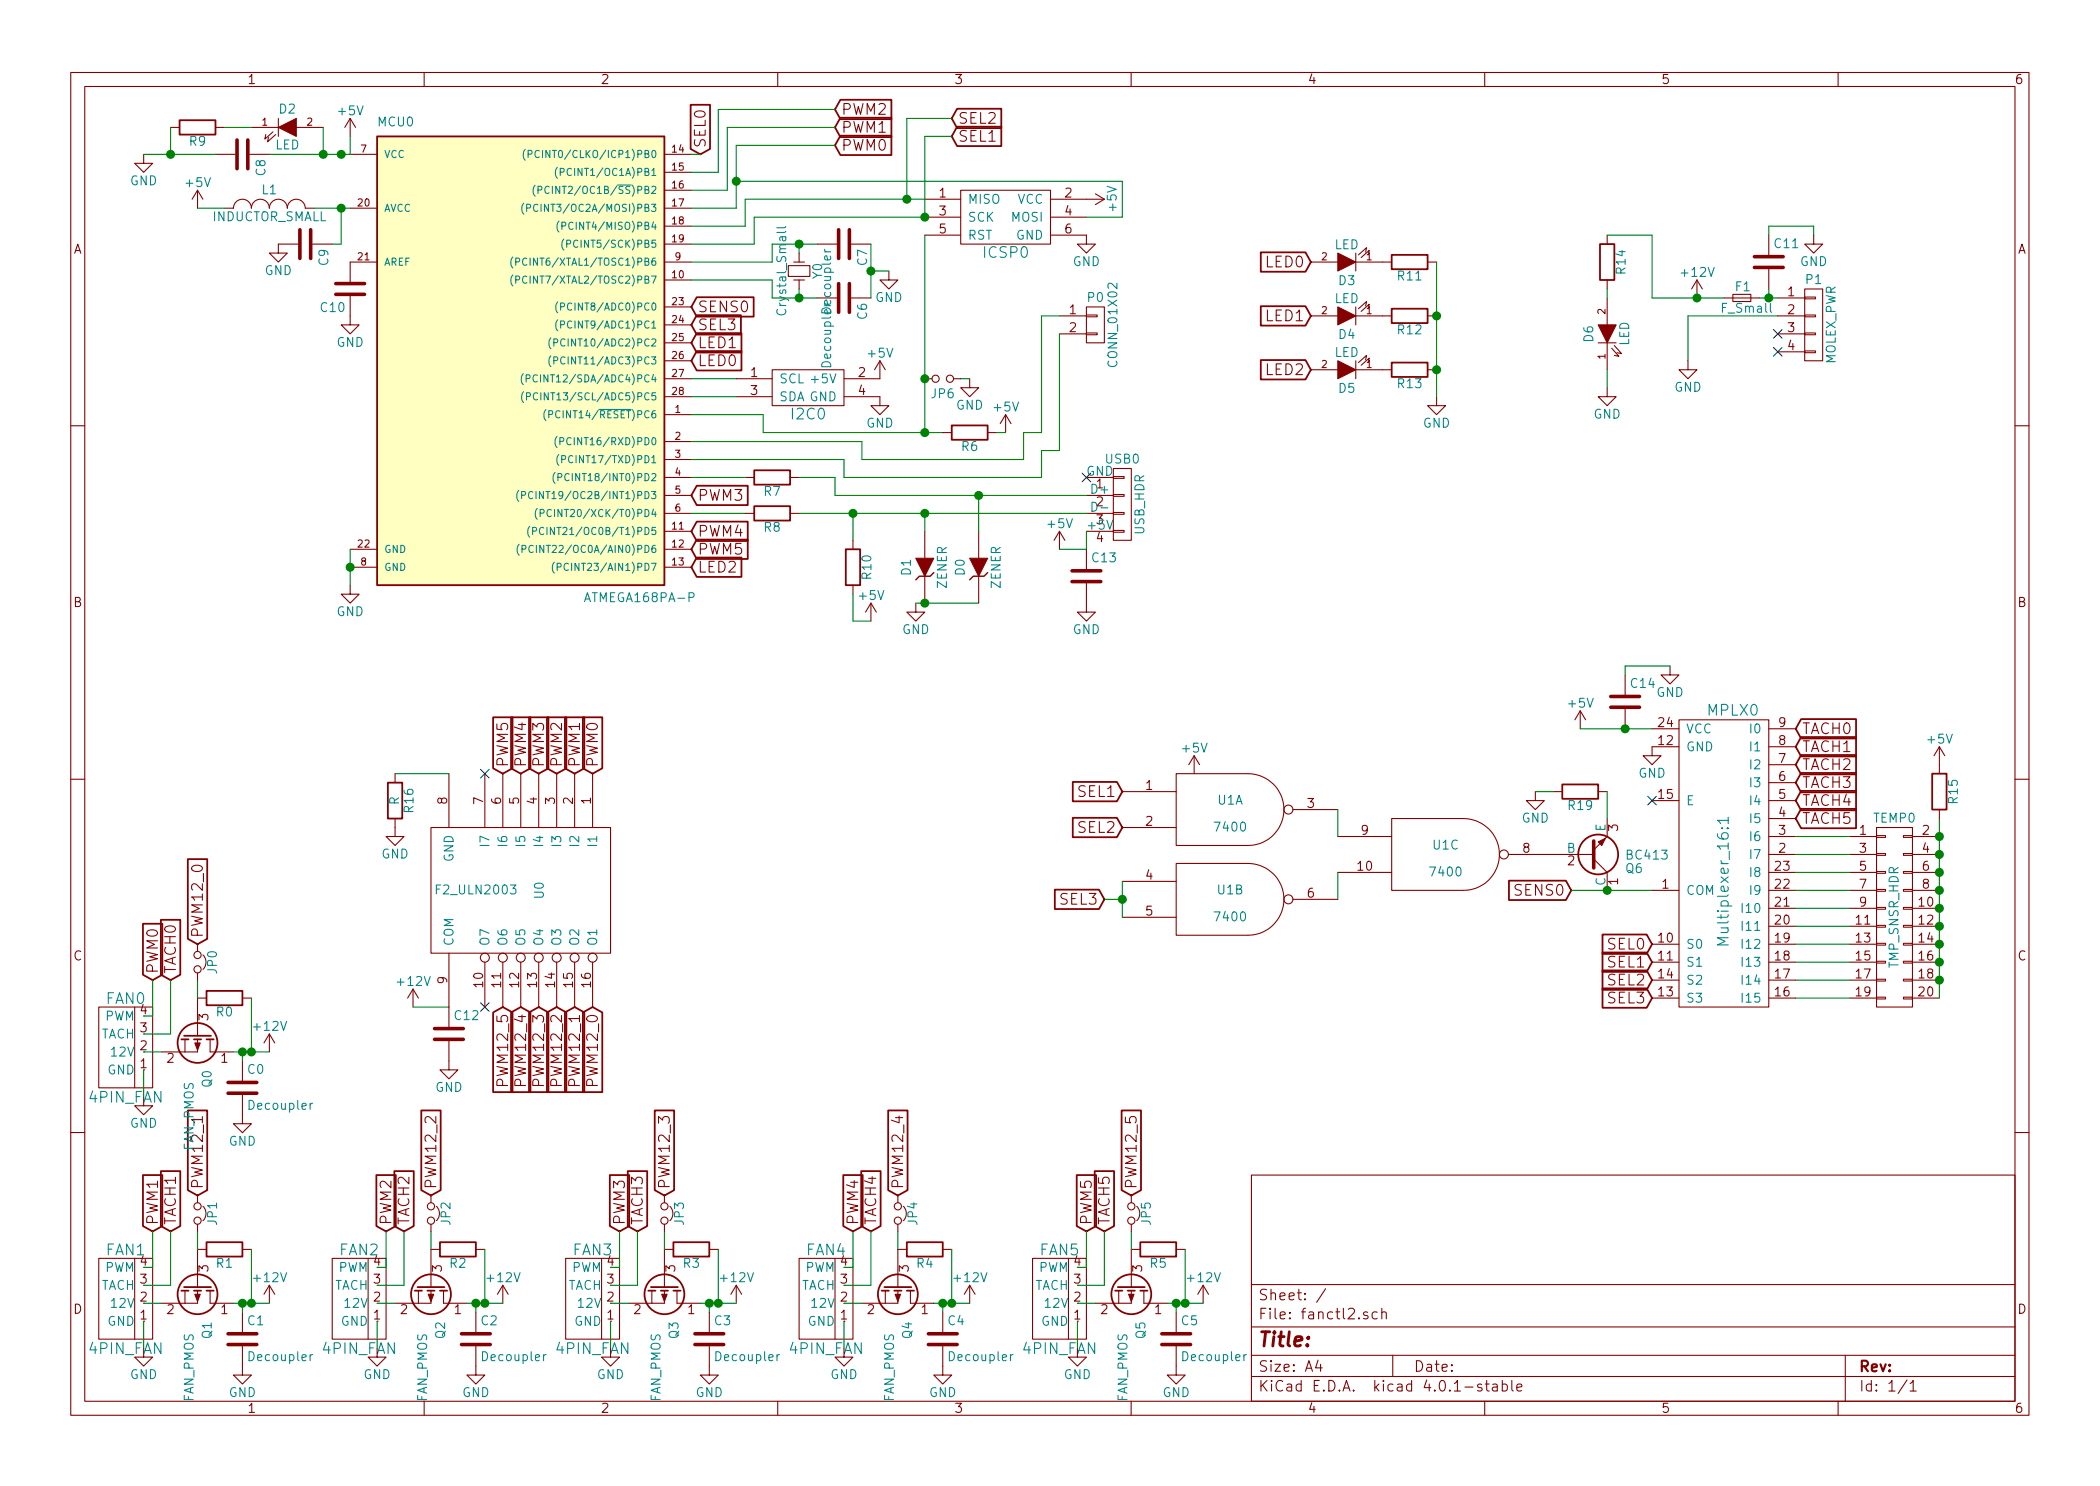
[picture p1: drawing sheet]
<svg xmlns="http://www.w3.org/2000/svg" width="297mm" height="210mm" viewBox="0 0 297 210" stroke-linecap="round" stroke-linejoin="round" font-family="sans-serif">
<defs><g id="words">
<text font-size="2.8" fill="#840000" x="178" y="190.5">Title:</text>
<g font-size="2.1" fill="#840000">
<text x="119" y="16.3">PWM2</text>
<text x="135.5" y="17.5">SEL2</text>
<text x="99.8" y="20.9" transform="rotate(-90 99.8 20.9)">SEL0</text>
<text x="119" y="18.8">PWM1</text>
<text x="119" y="21.3">PWM0</text>
<text x="135.5" y="20.1">SEL1</text>
<text x="179.1" y="37.8">LED0</text>
<text x="98.7" y="44.2">SENS0</text>
<text x="98.7" y="46.7">SEL3</text>
<text x="179.1" y="45.5">LED1</text>
<text x="98.7" y="51.8">LED0</text>
<text x="98.7" y="49.3">LED1</text>
<text x="179.1" y="53.1">LED2</text>
<text x="98.7" y="70.9">PWM3</text>
<text x="98.7" y="75.9">PWM4</text>
<text x="98.7" y="78.5">PWM5</text>
<text x="98.7" y="81">LED2</text>
<text x="254.9" y="103.9">TACH0</text>
<text x="254.9" y="106.4">TACH1</text>
<text x="71.9" y="108.6" transform="rotate(-90 71.9 108.6)">PWM5</text>
<text x="74.4" y="108.6" transform="rotate(-90 74.4 108.6)">PWM4</text>
<text x="77" y="108.6" transform="rotate(-90 77 108.6)">PWM3</text>
<text x="79.5" y="108.6" transform="rotate(-90 79.5 108.6)">PWM2</text>
<text x="82" y="108.6" transform="rotate(-90 82 108.6)">PWM1</text>
<text x="84.6" y="108.6" transform="rotate(-90 84.6 108.6)">PWM0</text>
<text x="152.5" y="112.8">SEL1</text>
<text x="254.9" y="109">TACH2</text>
<text x="254.9" y="111.5">TACH3</text>
<text x="152.5" y="117.9">SEL2</text>
<text x="254.9" y="114">TACH4</text>
<text x="254.9" y="116.6">TACH5</text>
<text x="150" y="128">SEL3</text>
<text x="214.4" y="126.7">SENS0</text>
<text x="22.4" y="137.8" transform="rotate(-90 22.4 137.8)">PWM0</text>
<text x="24.9" y="137.8" transform="rotate(-90 24.9 137.8)">TACH0</text>
<text x="28.7" y="132.7" transform="rotate(-90 28.7 132.7)">PWM12_0</text>
<text x="227.5" y="134.4">SEL0</text>
<text x="227.5" y="136.9">SEL1</text>
<text x="227.5" y="139.4">SEL2</text>
<text x="227.5" y="142">SEL3</text>
<text x="71.9" y="153.3" transform="rotate(-90 71.9 153.3)">PWM12_5</text>
<text x="74.4" y="153.3" transform="rotate(-90 74.4 153.3)">PWM12_4</text>
<text x="77" y="153.3" transform="rotate(-90 77 153.3)">PWM12_3</text>
<text x="79.5" y="153.3" transform="rotate(-90 79.5 153.3)">PWM12_2</text>
<text x="82" y="153.3" transform="rotate(-90 82 153.3)">PWM12_1</text>
<text x="84.6" y="153.3" transform="rotate(-90 84.6 153.3)">PWM12_0</text>
<text x="22.4" y="173.3" transform="rotate(-90 22.4 173.3)">PWM1</text>
<text x="24.9" y="173.3" transform="rotate(-90 24.9 173.3)">TACH1</text>
<text x="28.7" y="168.2" transform="rotate(-90 28.7 168.2)">PWM12_1</text>
<text x="55.4" y="173.3" transform="rotate(-90 55.4 173.3)">PWM2</text>
<text x="57.9" y="173.3" transform="rotate(-90 57.9 173.3)">TACH2</text>
<text x="61.7" y="168.2" transform="rotate(-90 61.7 168.2)">PWM12_2</text>
<text x="88.4" y="173.3" transform="rotate(-90 88.4 173.3)">PWM3</text>
<text x="90.9" y="173.3" transform="rotate(-90 90.9 173.3)">TACH3</text>
<text x="94.7" y="168.2" transform="rotate(-90 94.7 168.2)">PWM12_3</text>
<text x="121.4" y="173.3" transform="rotate(-90 121.4 173.3)">PWM4</text>
<text x="124" y="173.3" transform="rotate(-90 124 173.3)">TACH4</text>
<text x="127.8" y="168.2" transform="rotate(-90 127.8 168.2)">PWM12_4</text>
<text x="154.4" y="173.3" transform="rotate(-90 154.4 173.3)">PWM5</text>
<text x="157" y="173.3" transform="rotate(-90 157 173.3)">TACH5</text>
<text x="160.8" y="168.2" transform="rotate(-90 160.8 168.2)">PWM12_5</text>
<text x="178" y="184">Sheet: /</text>
<text x="178" y="186.7">File: fanctl2.sch</text>
<text x="178" y="196.9">KiCad E.D.A. kicad 4.0.1-stable</text>
<text x="178" y="194.1">Size: A4</text>
<text x="200" y="194.1">Date:</text>
<text x="263" y="194.1">Rev:</text>
<text x="263" y="196.9">Id: 1/1</text>
</g>
<g font-size="2.1" fill="#008484">
<text x="139.2" y="36.5">ICSP0</text>
<text x="112.1" y="59.4">I2C0</text>
<text x="241.6" y="101.3">MPLX0</text>
<text x="244.5" y="133" transform="rotate(-90 244.5 133)">Multiplexer_16:1</text>
<text x="15" y="142.1">FAN0</text>
<text x="12.6" y="156">4PIN_FAN</text>
<text x="15" y="177.6">FAN1</text>
<text x="48" y="177.6">FAN2</text>
<text x="81.1" y="177.6">FAN3</text>
<text x="114.1" y="177.6">FAN4</text>
<text x="147.1" y="177.6">FAN5</text>
<text x="12.6" y="191.6">4PIN_FAN</text>
<text x="45.7" y="191.6">4PIN_FAN</text>
<text x="78.7" y="191.6">4PIN_FAN</text>
<text x="111.7" y="191.6">4PIN_FAN</text>
<text x="144.7" y="191.6">4PIN_FAN</text>
</g>
<g font-size="1.8" fill="#840000">
<text x="35" y="11.9">1</text>
<text x="85" y="11.9">2</text>
<text x="135" y="11.9">3</text>
<text x="185" y="11.9">4</text>
<text x="235" y="11.9">5</text>
<text x="285" y="11.9">6</text>
<text x="132.9" y="27.9">1</text>
<text x="150.6" y="27.9">2</text>
<text x="10.4" y="35.9">A</text>
<text x="132.9" y="30.5">3</text>
<text x="132.9" y="33">5</text>
<text x="150.6" y="30.5">4</text>
<text x="150.6" y="33">6</text>
<text x="285.4" y="35.9">A</text>
<text x="252.9" y="41.9">1</text>
<text x="151.3" y="44.4">1</text>
<text x="151.3" y="47">2</text>
<text x="252.9" y="44.4">2</text>
<text x="252.9" y="47">3</text>
<text x="106.2" y="53.3">1</text>
<text x="121.4" y="53.3">2</text>
<text x="252.9" y="49.5">4</text>
<text x="106.2" y="55.9">3</text>
<text x="121.4" y="55.9">4</text>
<text x="155.1" y="69.1">1</text>
<text x="155.1" y="71.6">2</text>
<text x="155.1" y="74.2">3</text>
<text x="155.1" y="76.7">4</text>
<text x="10.4" y="85.9">B</text>
<text x="285.4" y="85.9">B</text>
<text x="234.6" y="105.4">12</text>
<text x="234.6" y="102.9">24</text>
<text x="251.6" y="107.9">7</text>
<text x="251.6" y="105.4">8</text>
<text x="251.6" y="102.9">9</text>
<text x="63.2" y="113.8" transform="rotate(-90 63.2 113.8)">8</text>
<text x="68.3" y="113.8" transform="rotate(-90 68.3 113.8)">7</text>
<text x="70.9" y="113.8" transform="rotate(-90 70.9 113.8)">6</text>
<text x="73.4" y="113.8" transform="rotate(-90 73.4 113.8)">5</text>
<text x="75.9" y="113.8" transform="rotate(-90 75.9 113.8)">4</text>
<text x="78.5" y="113.8" transform="rotate(-90 78.5 113.8)">3</text>
<text x="81" y="113.8" transform="rotate(-90 81 113.8)">2</text>
<text x="83.6" y="113.8" transform="rotate(-90 83.6 113.8)">1</text>
<text x="162.1" y="111.8">1</text>
<text x="234.6" y="113">15</text>
<text x="251.6" y="113">5</text>
<text x="251.6" y="110.5">6</text>
<text x="162.1" y="116.8">2</text>
<text x="184.9" y="114.3">3</text>
<text x="192.6" y="118.1">9</text>
<text x="228.9" y="117.6" transform="rotate(-90 228.9 117.6)">3</text>
<text x="251.6" y="118.1">3</text>
<text x="251.6" y="115.6">4</text>
<text x="263" y="118.1">1</text>
<text x="271.9" y="118.1">2</text>
<text x="162.1" y="124.5">4</text>
<text x="192.1" y="123.2">10</text>
<text x="215.4" y="120.6">8</text>
<text x="221.8" y="122.4">2</text>
<text x="228.9" y="125.2" transform="rotate(-90 228.9 125.2)">1</text>
<text x="235.1" y="125.7">1</text>
<text x="251.1" y="125.7">22</text>
<text x="251.1" y="123.2">23</text>
<text x="251.6" y="120.6">2</text>
<text x="263" y="120.6">3</text>
<text x="263" y="123.2">5</text>
<text x="263" y="125.7">7</text>
<text x="271.9" y="120.6">4</text>
<text x="271.9" y="123.2">6</text>
<text x="271.9" y="125.7">8</text>
<text x="162.1" y="129.5">5</text>
<text x="184.9" y="127">6</text>
<text x="251.1" y="130.8">20</text>
<text x="251.1" y="128.3">21</text>
<text x="262.6" y="130.8">11</text>
<text x="263" y="128.3">9</text>
<text x="271.4" y="128.3">10</text>
<text x="271.4" y="130.8">12</text>
<text x="10.4" y="135.9">C</text>
<text x="234.6" y="133.3">10</text>
<text x="234.6" y="135.9">11</text>
<text x="251.1" y="135.9">18</text>
<text x="251.1" y="133.3">19</text>
<text x="262.6" y="133.3">13</text>
<text x="262.6" y="135.9">15</text>
<text x="271.4" y="133.3">14</text>
<text x="271.4" y="135.9">16</text>
<text x="285.4" y="135.9">C</text>
<text x="19.8" y="143.5">4</text>
<text x="63.2" y="139.2" transform="rotate(-90 63.2 139.2)">9</text>
<text x="68.3" y="139.6" transform="rotate(-90 68.3 139.6)">10</text>
<text x="70.9" y="139.6" transform="rotate(-90 70.9 139.6)">11</text>
<text x="73.4" y="139.6" transform="rotate(-90 73.4 139.6)">12</text>
<text x="75.9" y="139.6" transform="rotate(-90 75.9 139.6)">13</text>
<text x="78.5" y="139.6" transform="rotate(-90 78.5 139.6)">14</text>
<text x="81" y="139.6" transform="rotate(-90 81 139.6)">15</text>
<text x="83.6" y="139.6" transform="rotate(-90 83.6 139.6)">16</text>
<text x="234.6" y="141">13</text>
<text x="234.6" y="138.4">14</text>
<text x="251.1" y="141">16</text>
<text x="251.1" y="138.4">17</text>
<text x="262.6" y="138.4">17</text>
<text x="262.6" y="141">19</text>
<text x="271.4" y="141">20</text>
<text x="271.4" y="138.4">18</text>
<text x="19.8" y="148.6">2</text>
<text x="19.8" y="146">3</text>
<text x="29.5" y="144.4" transform="rotate(-90 29.5 144.4)">3</text>
<text x="19.8" y="151.1">1</text>
<text x="23.6" y="150.4">2</text>
<text x="31.3" y="150.4">1</text>
<text x="29.5" y="179.9" transform="rotate(-90 29.5 179.9)">3</text>
<text x="52.9" y="179.1">4</text>
<text x="62.5" y="179.9" transform="rotate(-90 62.5 179.9)">3</text>
<text x="85.9" y="179.1">4</text>
<text x="95.5" y="179.9" transform="rotate(-90 95.5 179.9)">3</text>
<text x="118.9" y="179.1">4</text>
<text x="128.5" y="179.9" transform="rotate(-90 128.5 179.9)">3</text>
<text x="151.9" y="179.1">4</text>
<text x="161.5" y="179.9" transform="rotate(-90 161.5 179.9)">3</text>
<text x="10.4" y="185.9">D</text>
<text x="19.8" y="184.1">2</text>
<text x="19.8" y="181.6">3</text>
<text x="23.6" y="185.9">2</text>
<text x="31.3" y="185.9">1</text>
<text x="52.9" y="184.1">2</text>
<text x="52.9" y="181.6">3</text>
<text x="56.7" y="185.9">2</text>
<text x="64.3" y="185.9">1</text>
<text x="85.9" y="184.1">2</text>
<text x="85.9" y="181.6">3</text>
<text x="89.7" y="185.9">2</text>
<text x="97.3" y="185.9">1</text>
<text x="118.9" y="184.1">2</text>
<text x="118.9" y="181.6">3</text>
<text x="122.7" y="185.9">2</text>
<text x="130.3" y="185.9">1</text>
<text x="151.9" y="184.1">2</text>
<text x="151.9" y="181.6">3</text>
<text x="155.7" y="185.9">2</text>
<text x="163.3" y="185.9">1</text>
<text x="285.4" y="185.9">D</text>
<text x="19.8" y="186.7">1</text>
<text x="52.9" y="186.7">1</text>
<text x="85.9" y="186.7">1</text>
<text x="118.9" y="186.7">1</text>
<text x="151.9" y="186.7">1</text>
<text x="35" y="199.9">1</text>
<text x="85" y="199.9">2</text>
<text x="135" y="199.9">3</text>
<text x="185" y="199.9">4</text>
<text x="235" y="199.9">5</text>
<text x="285" y="199.9">6</text>
</g>
<g font-size="1.8" fill="#008484">
<text x="39.5" y="16">D2</text>
<text x="47.9" y="16.3">+5V</text>
<text x="53.5" y="17.9">MCU0</text>
<text x="26.8" y="20.6">R9</text>
<text x="38.9" y="21.1">LED</text>
<text x="18.4" y="26.2">GND</text>
<text x="26.3" y="26.5">+5V</text>
<text x="37.1" y="27.5">L1</text>
<text x="37.5" y="24.8" transform="rotate(-90 37.5 24.8)">C8</text>
<text x="136.9" y="28.8">MISO</text>
<text x="143.8" y="28.8">VCC</text>
<text x="157.9" y="29.8" transform="rotate(-90 157.9 29.8)">+5V</text>
<text x="29.9" y="31.3">INDUCTOR_SMALL</text>
<text x="136.9" y="31.4">SCK</text>
<text x="136.9" y="33.9">RST</text>
<text x="143.1" y="31.4">MOSI</text>
<text x="143.6" y="33.9">GND</text>
<text x="188.7" y="35.2">LED</text>
<text x="251.1" y="35.1">C11</text>
<text x="37.4" y="38.9">GND</text>
<text x="46.4" y="37.5" transform="rotate(-90 46.4 37.5)">C9</text>
<text x="116.3" y="39.4" transform="rotate(-90 116.3 39.4)">Y0</text>
<text x="122.6" y="37.5" transform="rotate(-90 122.6 37.5)">C7</text>
<text x="151.7" y="37.6">GND</text>
<text x="189.4" y="40.3">D3</text>
<text x="197.8" y="39.7">R11</text>
<text x="229.9" y="38.7" transform="rotate(-90 229.9 38.7)">R14</text>
<text x="237.9" y="39.2">+12V</text>
<text x="245.5" y="41.2">F1</text>
<text x="254.6" y="37.6">GND</text>
<text x="255.5" y="40.2">P1</text>
<text x="45.4" y="44.1">C10</text>
<text x="111.2" y="44.2" transform="rotate(-90 111.2 44.2)">Crystal_Small</text>
<text x="117.6" y="44.2" transform="rotate(-90 117.6 44.2)">Decoupler</text>
<text x="122.6" y="45.2" transform="rotate(-90 122.6 45.2)">C6</text>
<text x="123.8" y="42.7">GND</text>
<text x="153.9" y="42.7">P0</text>
<text x="188.7" y="42.9">LED</text>
<text x="189.4" y="47.9">D4</text>
<text x="197.8" y="47.3">R12</text>
<text x="243.7" y="44.2">F_Small</text>
<text x="47.6" y="49.1">GND</text>
<text x="122.9" y="50.6">+5V</text>
<text x="158" y="51.6" transform="rotate(-90 158 51.6)">CONN_01X02</text>
<text x="188.7" y="50.5">LED</text>
<text x="225.3" y="48.4" transform="rotate(-90 225.3 48.4)">D6</text>
<text x="230.4" y="49" transform="rotate(-90 230.4 49)">LED</text>
<text x="259.6" y="51.6" transform="rotate(-90 259.6 51.6)">MOLEX_PWR</text>
<text x="110.2" y="54.2">SCL</text>
<text x="110.2" y="56.8">SDA GND</text>
<text x="115.2" y="54.2">+5V</text>
<text x="131.8" y="56.3">JP6</text>
<text x="135.2" y="58">GND</text>
<text x="140.6" y="58.2">+5V</text>
<text x="189.4" y="55.6">D5</text>
<text x="197.8" y="54.9">R13</text>
<text x="225.4" y="59.2">GND</text>
<text x="236.8" y="55.4">GND</text>
<text x="122.5" y="60.5">GND</text>
<text x="136" y="63.8">R6</text>
<text x="156.4" y="65.6">USB0</text>
<text x="201.2" y="60.5">GND</text>
<text x="108.1" y="70.1">R7</text>
<text x="153.6" y="67.3">GND</text>
<text x="154.4" y="69.8">D+</text>
<text x="108.1" y="75.2">R8</text>
<text x="148.3" y="74.7">+5V</text>
<text x="154" y="74.9">+5V</text>
<text x="154.7" y="72.4">D-</text>
<text x="161.8" y="75.6" transform="rotate(-90 161.8 75.6)">USB_HDR</text>
<text x="123.2" y="81.9" transform="rotate(-90 123.2 81.9)">R10</text>
<text x="128.8" y="81.4" transform="rotate(-90 128.8 81.4)">D1</text>
<text x="133.9" y="83.3" transform="rotate(-90 133.9 83.3)">ZENER</text>
<text x="136.4" y="81.4" transform="rotate(-90 136.4 81.4)">D0</text>
<text x="141.5" y="83.3" transform="rotate(-90 141.5 83.3)">ZENER</text>
<text x="154.5" y="79.5">C13</text>
<text x="47.6" y="87.2">GND</text>
<text x="83.1" y="85.2">ATMEGA168PA-P</text>
<text x="121.6" y="84.9">+5V</text>
<text x="127.6" y="89.7">GND</text>
<text x="151.7" y="89.7">GND</text>
<text x="221.9" y="100.1">+5V</text>
<text x="230.7" y="97.3">C14</text>
<text x="234.3" y="98.6">GND</text>
<text x="167.3" y="106.5">+5V</text>
<text x="238.5" y="106.3">GND</text>
<text x="238.5" y="103.8">VCC</text>
<text x="247.7" y="106.3">I1</text>
<text x="247.7" y="103.8">I0</text>
<text x="272.7" y="105.2">+5V</text>
<text x="56.4" y="113.9" transform="rotate(-90 56.4 113.9)">R</text>
<text x="172.2" y="113.8">U1A</text>
<text x="231.7" y="110">GND</text>
<text x="238.5" y="113.9">E</text>
<text x="247.7" y="113.9">I4</text>
<text x="247.7" y="111.4">I3</text>
<text x="247.7" y="108.8">I2</text>
<text x="276.9" y="113.6" transform="rotate(-90 276.9 113.6)">R15</text>
<text x="58.5" y="114.9" transform="rotate(-90 58.5 114.9)">R16</text>
<text x="69.2" y="119.6" transform="rotate(-90 69.2 119.6)">I7</text>
<text x="71.8" y="119.6" transform="rotate(-90 71.8 119.6)">I6</text>
<text x="74.3" y="119.6" transform="rotate(-90 74.3 119.6)">I5</text>
<text x="76.8" y="119.6" transform="rotate(-90 76.8 119.6)">I4</text>
<text x="79.4" y="119.6" transform="rotate(-90 79.4 119.6)">I3</text>
<text x="81.9" y="119.6" transform="rotate(-90 81.9 119.6)">I2</text>
<text x="84.5" y="119.6" transform="rotate(-90 84.5 119.6)">I1</text>
<text x="172" y="117.6">7400</text>
<text x="215.2" y="116.4">GND</text>
<text x="221.9" y="114.6">R19</text>
<text x="227.1" y="117.7" transform="rotate(-90 227.1 117.7)">E</text>
<text x="247.7" y="119">I6</text>
<text x="247.7" y="116.5">I5</text>
<text x="265" y="116.4">TEMP0</text>
<text x="53.9" y="121.5">GND</text>
<text x="64.1" y="122" transform="rotate(-90 64.1 122)">GND</text>
<text x="202.5" y="124">7400</text>
<text x="202.7" y="120.2">U1C</text>
<text x="221.6" y="120.6">B</text>
<text x="227.1" y="125.3" transform="rotate(-90 227.1 125.3)">C</text>
<text x="230" y="123.5">Q6</text>
<text x="230.2" y="121.6">BC413</text>
<text x="247.7" y="121.5">I7</text>
<text x="247.7" y="124.1">I8</text>
<text x="62" y="126.5">F2_ULN2003</text>
<text x="76.9" y="127.1" transform="rotate(-90 76.9 127.1)">U0</text>
<text x="172" y="130.3">7400</text>
<text x="172.2" y="126.5">U1B</text>
<text x="238.5" y="126.6">COM</text>
<text x="246.7" y="131.7">I11</text>
<text x="246.7" y="129.2">I10</text>
<text x="247.7" y="126.6">I9</text>
<text x="30.7" y="137.7" transform="rotate(-90 30.7 137.7)">JP0</text>
<text x="64.1" y="133.9" transform="rotate(-90 64.1 133.9)">COM</text>
<text x="69.2" y="133.9" transform="rotate(-90 69.2 133.9)">O7</text>
<text x="71.8" y="133.9" transform="rotate(-90 71.8 133.9)">O6</text>
<text x="74.3" y="133.9" transform="rotate(-90 74.3 133.9)">O5</text>
<text x="76.8" y="133.9" transform="rotate(-90 76.8 133.9)">O4</text>
<text x="79.4" y="133.9" transform="rotate(-90 79.4 133.9)">O3</text>
<text x="81.9" y="133.9" transform="rotate(-90 81.9 133.9)">O2</text>
<text x="84.5" y="133.9" transform="rotate(-90 84.5 133.9)">O1</text>
<text x="238.5" y="134.2">S0</text>
<text x="238.5" y="136.8">S1</text>
<text x="246.7" y="136.8">I13</text>
<text x="246.7" y="134.2">I12</text>
<text x="268.5" y="137" transform="rotate(-90 268.5 137)">TMP_SNSR_HDR</text>
<text x="30.6" y="143.8">R0</text>
<text x="56.3" y="139.5">+12V</text>
<text x="238.5" y="141.9">S3</text>
<text x="238.5" y="139.3">S2</text>
<text x="246.7" y="141.9">I15</text>
<text x="246.7" y="139.3">I14</text>
<text x="14.1" y="146.9">TACH</text>
<text x="14.7" y="144.4">PWM</text>
<text x="15.9" y="149.5">12V</text>
<text x="36" y="145.8">+12V</text>
<text x="64.4" y="144.3">C12</text>
<text x="15.1" y="152">GND</text>
<text x="29.9" y="153.8" transform="rotate(-90 29.9 153.8)">Q0</text>
<text x="35.1" y="151.9">C0</text>
<text x="61.5" y="154.5">GND</text>
<text x="18.4" y="159.6">GND</text>
<text x="35.3" y="157">Decoupler</text>
<text x="27.4" y="162.8" transform="rotate(-90 27.4 162.8)">FAN_PMOS</text>
<text x="32.3" y="162.1">GND</text>
<text x="30.7" y="173.3" transform="rotate(-90 30.7 173.3)">JP1</text>
<text x="63.7" y="173.3" transform="rotate(-90 63.7 173.3)">JP2</text>
<text x="96.7" y="173.3" transform="rotate(-90 96.7 173.3)">JP3</text>
<text x="129.7" y="173.3" transform="rotate(-90 129.7 173.3)">JP4</text>
<text x="162.8" y="173.3" transform="rotate(-90 162.8 173.3)">JP5</text>
<text x="14.7" y="180">PWM</text>
<text x="19.8" y="179.1">4</text>
<text x="30.6" y="179.4">R1</text>
<text x="47.8" y="180">PWM</text>
<text x="63.7" y="179.4">R2</text>
<text x="80.8" y="180">PWM</text>
<text x="96.7" y="179.4">R3</text>
<text x="113.8" y="180">PWM</text>
<text x="129.7" y="179.4">R4</text>
<text x="146.8" y="180">PWM</text>
<text x="162.7" y="179.4">R5</text>
<text x="14.1" y="182.5">TACH</text>
<text x="15.9" y="185">12V</text>
<text x="36" y="181.4">+12V</text>
<text x="47.2" y="182.5">TACH</text>
<text x="48.9" y="185">12V</text>
<text x="69" y="181.4">+12V</text>
<text x="80.2" y="182.5">TACH</text>
<text x="81.9" y="185">12V</text>
<text x="102.1" y="181.4">+12V</text>
<text x="113.2" y="182.5">TACH</text>
<text x="115" y="185">12V</text>
<text x="135.1" y="181.4">+12V</text>
<text x="146.2" y="182.5">TACH</text>
<text x="148" y="185">12V</text>
<text x="168.1" y="181.4">+12V</text>
<text x="15.1" y="187.6">GND</text>
<text x="29.9" y="189.4" transform="rotate(-90 29.9 189.4)">Q1</text>
<text x="35.1" y="187.5">C1</text>
<text x="48.1" y="187.6">GND</text>
<text x="62.9" y="189.4" transform="rotate(-90 62.9 189.4)">Q2</text>
<text x="68.1" y="187.5">C2</text>
<text x="81.2" y="187.6">GND</text>
<text x="96" y="189.4" transform="rotate(-90 96 189.4)">Q3</text>
<text x="101.1" y="187.5">C3</text>
<text x="114.2" y="187.6">GND</text>
<text x="129" y="189.4" transform="rotate(-90 129 189.4)">Q4</text>
<text x="134.1" y="187.5">C4</text>
<text x="147.2" y="187.6">GND</text>
<text x="162" y="189.4" transform="rotate(-90 162 189.4)">Q5</text>
<text x="167.1" y="187.5">C5</text>
<text x="18.4" y="195.1">GND</text>
<text x="32.3" y="197.7">GND</text>
<text x="35.3" y="192.6">Decoupler</text>
<text x="51.4" y="195.1">GND</text>
<text x="65.4" y="197.7">GND</text>
<text x="68.3" y="192.6">Decoupler</text>
<text x="84.4" y="195.1">GND</text>
<text x="98.4" y="197.7">GND</text>
<text x="101.3" y="192.6">Decoupler</text>
<text x="117.4" y="195.1">GND</text>
<text x="131.4" y="197.7">GND</text>
<text x="134.4" y="192.6">Decoupler</text>
<text x="150.4" y="195.1">GND</text>
<text x="164.4" y="197.7">GND</text>
<text x="167.4" y="192.6">Decoupler</text>
<text x="27.4" y="198.4" transform="rotate(-90 27.4 198.4)">FAN_PMOS</text>
<text x="60.4" y="198.4" transform="rotate(-90 60.4 198.4)">FAN_PMOS</text>
<text x="93.4" y="198.4" transform="rotate(-90 93.4 198.4)">FAN_PMOS</text>
<text x="126.4" y="198.4" transform="rotate(-90 126.4 198.4)">FAN_PMOS</text>
<text x="159.5" y="198.4" transform="rotate(-90 159.5 198.4)">FAN_PMOS</text>
</g>
<g font-size="1.4" fill="#840000">
<text x="37.1" y="17.8">1</text>
<text x="43.4" y="17.8">2</text>
<text x="51.1" y="21.6">7</text>
<text x="95.1" y="21.6">14</text>
<text x="50.6" y="29.2">20</text>
<text x="95.1" y="24.1">15</text>
<text x="95.1" y="26.7">16</text>
<text x="95.1" y="29.2">17</text>
<text x="95.1" y="31.7">18</text>
<text x="95.1" y="34.3">19</text>
<text x="50.6" y="36.8">21</text>
<text x="95.1" y="39.4">10</text>
<text x="95.5" y="36.8">9</text>
<text x="186.9" y="36.8">2</text>
<text x="193.3" y="36.8">1</text>
<text x="95.1" y="43.2">23</text>
<text x="95.1" y="45.7">24</text>
<text x="186.9" y="44.4">2</text>
<text x="193.3" y="44.4">1</text>
<text x="227.1" y="44.4" transform="rotate(-90 227.1 44.4)">2</text>
<text x="95.1" y="48.3">25</text>
<text x="95.1" y="50.8">26</text>
<text x="95.1" y="53.3">27</text>
<text x="186.9" y="52.1">2</text>
<text x="193.3" y="52.1">1</text>
<text x="227.1" y="50.8" transform="rotate(-90 227.1 50.8)">1</text>
<text x="95.1" y="55.9">28</text>
<text x="95.5" y="58.4">1</text>
<text x="95.5" y="62.2">2</text>
<text x="95.5" y="64.8">3</text>
<text x="95.5" y="67.3">4</text>
<text x="95.5" y="69.8">5</text>
<text x="50.6" y="77.5">22</text>
<text x="95.1" y="74.9">11</text>
<text x="95.1" y="77.5">12</text>
<text x="95.5" y="72.4">6</text>
<text x="51.1" y="80">8</text>
<text x="95.1" y="80">13</text>
</g>
<g font-size="1.4" fill="#008484">
<text x="54.4" y="22.3">VCC</text>
<text x="76.3" y="22.3">(PCINT0/CLKO/ICP1)PB0</text>
<text x="54.4" y="30">AVCC</text>
<text x="75.9" y="30">(PCINT3/OC2A/MOSI)PB3</text>
<text x="77.6" y="27.4">(PCINT2/OC1B/SS)PB2</text>
<text x="79.9" y="24.9">(PCINT1/OC1A)PB1</text>
<text x="80.2" y="32.5">(PCINT4/MISO)PB4</text>
<text x="80.8" y="35">(PCINT5/SCK)PB5</text>
<text x="54.4" y="37.6">AREF</text>
<text x="74.2" y="37.6">(PCINT6/XTAL1/TOSC1)PB6</text>
<text x="74.2" y="40.1">(PCINT7/XTAL2/TOSC2)PB7</text>
<text x="80" y="43.9">(PCINT8/ADC0)PC0</text>
<text x="80" y="46.5">(PCINT9/ADC1)PC1</text>
<text x="79.2" y="49">(PCINT10/ADC2)PC2</text>
<text x="79.2" y="51.6">(PCINT11/ADC3)PC3</text>
<text x="75.8" y="54.1">(PCINT12/SDA/ADC4)PC4</text>
<text x="76" y="56.6">(PCINT13/SCL/ADC5)PC5</text>
<text x="78.3" y="59.2">(PCINT14/RESET)PC6</text>
<text x="80.1" y="63">(PCINT16/RXD)PD0</text>
<text x="80.2" y="65.5">(PCINT17/TXD)PD1</text>
<text x="75.7" y="70.6">(PCINT19/OC2B/INT1)PD3</text>
<text x="80" y="68.1">(PCINT18/INT0)PD2</text>
<text x="77.1" y="75.7">(PCINT21/OC0B/T1)PD5</text>
<text x="78" y="73.1">(PCINT20/XCK/T0)PD4</text>
<text x="54.4" y="80.8">GND</text>
<text x="54.4" y="78.2">GND</text>
<text x="75.5" y="78.2">(PCINT22/OC0A/AIN0)PD6</text>
<text x="79.8" y="80.8">(PCINT23/AIN1)PD7</text>
</g>
</g></defs>
<g fill="none" stroke="#840000" stroke-width=".15">
<path d="M10 10.3h277v189.9h-277zM12 12.2h273v186.1h-273zM24.1 18h1.3M30.5 18h1.2M35.6 18h3.8M38.6 18.7l-1.1 1 .1-.7M39 19l-1.2 1.1 .2-.7M39.4 16.8v2.5M41.9 18h3.8M49.5 16.8l-.7 1.2M49.5 16.8v2.5M49.5 16.8l.8 1.2"/>
<path d="M60 10.3v1.9M110 10.3v1.9M160 10.3v1.9M210 10.3v1.9M260 10.3v1.9M20.3 21.8v1.3h1.3l-1.3 1.3-1.3-1.3h1.3M27.9 26.9v2.6M27.9 26.9l-.7 1.3M27.9 26.9l.8 1.3M30.5 21.8h2.8M33 29.5a1.27 1.27 0 0 1 1.3-1.3 1.27 1.27 0 0 1 1.3 1.3 1.27 1.27 0 0 1 1.2-1.3 1.27 1.27 0 0 1 1.3 1.3 1.27 1.27 0 0 1 1.3-1.3 1.27 1.27 0 0 1 1.2 1.3 1.27 1.27 0 0 1 1.3-1.3 1.27 1.27 0 0 1 1.3 1.3M35.3 21.8h2.8"/>
<path d="M42.2 34.5h-2.8v1.3h1.2l-1.2 1.3-1.3-1.3h1.3M44.2 34.5h2.8M49.5 21.8h3.8M49.5 29.5h3.8M53.3 37.1h-3.8v2.8M94 21.8h3.8M94 37.1h3.8M94 39.6h3.8M94 29.5h3.8M94 24.4h3.8M94 26.9h3.8M94 32h3.8"/>
<path d="M94 34.5h3.8M111.5 37.6h3.1v1.5h-3.1zM112.3 37.1h1.5M112.3 39.6h1.5M113 35.8v1.3M113 39.6v1.3M115.6 34.5h2.8M120.4 34.5h2.8M125.7 38.3v1.3h1.3l-1.3 1.3-1.2-1.3h1.2M130.8 28.2h5.1M130.8 30.7h5.1M130.8 33.3h5.1"/>
<path d="M135.9 26.9h12.7v7.6h-12.7zM148.6 33.3h5.1v1.2h1.2l-1.2 1.3-1.3-1.3h1.3M148.6 28.2h7.6M148.6 30.7h5.1M154.9 27.4l1.3 .8M156.2 28.2l-1.3 .8M185.4 37.1h3.8M191.8 37.1h5M191.8 35.8v2.5M193.2 35.7l.1-.7-1.1 1.1M193.5 36.1l.2-.7-1.2 1M201.9 37.1h1.3"/>
<path d="M227.3 33.3v1.2M227.3 39.6v1.3M240 39.6l-.7 1.3M240 39.6v2.6M240 39.6l.8 1.3M250.2 33.3v2.8M250.2 38.1v2.8M256.5 33.3v1.2h1.3l-1.3 1.3-1.2-1.3h1.2M49.5 41.9v4.1h1.3l-1.3 1.2-1.2-1.2h1.2M94 58.7h3.8M94 43.4h3.8M94 46h3.8"/>
<path d="M94 48.5h3.8M94 51h3.8M94 53.6h3.8M94 56.1h3.8M104.1 53.6h5.1M104.1 56.1h5.1M109.2 52.3h10.2v5.1h-10.2zM115.6 42.2h2.8M119.4 56.1h5.1v1.3h1.2l-1.2 1.3-1.3-1.3h1.3M120.4 42.2h2.8M124.5 51v2.6h-5.1M124.5 51l-.8 1.3"/>
<path d="M124.5 51l.7 1.3M130.8 53.6h1M134.9 53.6h1M137.2 53.6v1.3h1.2l-1.2 1.2-1.3-1.2h1.3M142.2 58.7l-.7 1.2M142.2 58.7v2.5M142.2 58.7l.8 1.2M149.9 44.7h3.8M149.9 47.2h3.8M153.7 47.1h1.5v.3h-1.5zM153.7 44.6h1.5v.2h-1.5zM153.7 43.4h2.5v5.1h-2.5z"/>
<path d="M185.4 44.7h3.8M185.4 52.3h3.8M191.8 43.4v2.6M191.8 51v2.6M191.8 44.7h5M191.8 52.3h5M193.2 43.3l.1-.6-1.1 1M193.2 50.9l.1-.6-1.1 1M193.5 43.7l.2-.7-1.2 1.1M193.5 51.3l.2-.6-1.2 1M201.9 44.7h1.3M201.9 52.3h1.3"/>
<path d="M203.2 56.1v1.3h1.3l-1.3 1.3-1.3-1.3h1.3M226.1 48.5h2.5M227.3 54.9v1.2h1.3l-1.3 1.3-1.2-1.3h1.2M227.3 42.2v3.8M227.3 48.5v3.8M228 49.3l1 1.1-.7-.1M228.3 48.9l1.1 1.1-.7-.1M238.8 51v1.3h1.2l-1.2 1.3-1.3-1.3h1.3M243.8 42.2h5.1M245.1 41.7h2.5v1h-2.5zM251.5 42.2h3.8M251.5 44.7h3.8"/>
<path d="M251.5 47.2h3.8M251.5 49.8h3.8M255.3 49.7h1.5v.2h-1.5zM255.3 47.1h1.5v.3h-1.5zM255.3 44.6h1.5v.2h-1.5zM255.3 42h1.5v.3h-1.5zM255.3 40.9h2.5v10.1h-2.5zM10 60.2h2M49.5 77.7h3.8M94 62.5h3.8M94 65h3.8M94 67.6h3.8"/>
<path d="M94 70.1h3.8M94 72.6h3.8M94 75.2h3.8M94 77.7h3.8M105.4 67.6h1.3M105.4 72.6h1.3M111.8 67.6h1.2M111.8 72.6h1.2M120.6 76.4v1.3M130.8 75.2v3.8M133.3 61.2h1.3M138.4 75.2v3.8"/>
<path d="M139.7 61.2h1.3M149.9 75.2l-.8 1.2M149.9 75.2v2.5M149.9 75.2l.7 1.2M153.7 67.6h3.8M153.7 70.1h3.8M153.7 72.6h3.8M153.7 75.2h3.8M153.7 77.7v2.8M157.5 75.1h1.5v.2h-1.5zM157.5 72.5h1.5v.3h-1.5zM157.5 70h1.5v.2h-1.5z"/>
<path d="M157.5 67.4h1.5v.3h-1.5zM157.5 66.3h2.5v10.1h-2.5zM285 60.2h2M49.5 82.8v1.3h1.3l-1.3 1.2-1.2-1.2h1.2M49.5 80.3h3.8M94 80.3h3.8M120.6 82.8v1.3M123.2 85.3l-.8 1.3M123.2 85.3v2.6M123.2 85.3l.8 1.3M129.5 85.3v1.3h1.3l-1.3 1.3-1.2-1.3h1.2M130.8 81.5v3.8"/>
<path d="M138.4 81.5v3.8M153.7 82.5v4.1h1.2l-1.2 1.3-1.3-1.3h1.3M229.9 95.5v2.8M236.2 94.2v1.3h1.3l-1.3 1.3-1.3-1.3h1.3M10 110.3h2M55.9 115.8v2.6h1.2l-1.2 1.2-1.3-1.2h1.3M55.9 109.5v1.2M61 117.1h25.4v17.8h-25.4zM63.5 109.5v7.6M68.6 109.5v7.6M71.1 109.5v7.6M73.7 109.5v7.6"/>
<path d="M76.2 109.5v7.6M78.7 109.5v7.6M81.3 109.5v7.6M83.8 109.5v7.6M158.7 112h7.7M158.7 117.1h7.7M166.4 109.5h10.1a5.1 5.1 0 0 1 5.1 5 5.1 5.1 0 0 1-5.1 5.1h-10.1zM168.9 106.9l-.8 1.3M168.9 106.9v2.6M168.9 106.9l.8 1.3M182.9 114.5h6.3M189.2 118.4h7.6"/>
<path d="M196.8 115.8h10.2a5.1 5.1 0 0 1 5.1 5.1 5.1 5.1 0 0 1-5.1 5.1h-10.2zM217.2 112v1.3h1.2l-1.2 1.2-1.3-1.2h1.3M219.7 112h1.3M223.5 100.6l-.7 1.2M223.5 100.6v2.5M223.5 100.6l.8 1.2M226.1 112h1.2M227.3 115.8v2.6l-1.9 1.9M229.9 100.3v2.8M233.7 113.3h3.8M233.7 103.1h3.8M237.5 101.8h12.7v40.7h-12.7z"/>
<path d="M237.5 105.7h-3.8v1.2h1.2l-1.2 1.3-1.3-1.3h1.3M250.2 118.4h3.8M250.2 115.8h3.8M250.2 113.3h3.8M250.2 110.7h3.8M250.2 108.2h3.8M250.2 105.7h3.8M250.2 103.1h3.8M261.6 118.4h3.8M265.4 118.2h1.3v.3h-1.3zM265.4 117.1h5.1v25.4h-5.1zM269.2 118.2h1.3v.3h-1.3z"/>
<path d="M270.5 118.4h3.8M274.3 105.7l-.7 1.2M274.3 105.7v3.8M274.3 114.5v1.3M274.3 105.7l.8 1.2M285 110.3h2M27.9 133.6v1M27.9 137.7v1M28.7 135.1a1.41 1.41 0 0 1 0 2.1M58.4 139.9l-.7 1.3M58.4 139.9v2.6M58.4 139.9l.8 1.3"/>
<path d="M63.5 134.9v10.4M68.6 136.1v6.4M71.1 136.1v6.4M73.7 136.1v6.4M76.2 136.1v6.4M78.7 136.1v6.4M81.3 136.1v6.4M83.8 136.1v6.4M158.7 124.7h7.7M158.7 129.8h7.7M166.4 122.2h10.1a5.1 5.1 0 0 1 5.1 5 5.1 5.1 0 0 1-5.1 5.1h-10.1zM182.9 127.2h6.3"/>
<path d="M189.2 123.4h7.6M213.4 120.9h12M225.4 121.5l1.9 1.9v2.6M233.7 126h3.8M233.7 133.6h3.8M233.7 136.1h3.8M233.7 138.7h3.8M250.2 126h3.8M250.2 120.9h3.8M250.2 133.6h3.8M250.2 131.1h3.8M250.2 136.1h3.8"/>
<path d="M250.2 128.5h3.8M250.2 123.4h3.8M250.2 138.7h3.8M261.6 126h3.8M261.6 120.9h3.8M261.6 133.6h3.8M261.6 131.1h3.8M261.6 136.1h3.8M261.6 128.5h3.8M261.6 123.4h3.8M261.6 138.7h3.8M265.4 138.6h1.3v.2h-1.3z"/>
<path d="M265.4 136h1.3v.3h-1.3zM265.4 133.5h1.3v.2h-1.3zM265.4 130.9h1.3v.3h-1.3zM265.4 128.4h1.3v.2h-1.3zM265.4 125.9h1.3v.2h-1.3zM265.4 123.3h1.3v.3h-1.3zM265.4 120.8h1.3v.2h-1.3zM269.2 138.6h1.3v.2h-1.3zM269.2 136h1.3v.3h-1.3zM269.2 133.5h1.3v.2h-1.3zM269.2 130.9h1.3v.3h-1.3zM269.2 128.4h1.3v.2h-1.3z"/>
<path d="M269.2 125.9h1.3v.2h-1.3zM269.2 123.3h1.3v.3h-1.3zM269.2 120.8h1.3v.2h-1.3zM270.5 126h3.8M270.5 120.9h3.8M270.5 133.6h3.8M270.5 131.1h3.8M270.5 136.1h3.8M270.5 128.5h3.8M270.5 123.4h3.8M270.5 138.7h3.8M14 142.5h7.6v11.4h-7.6z"/>
<path d="M19 142.5v11.4M20.3 155.2v1.3h1.3l-1.3 1.2-1.3-1.2h1.3M26.2 147.1v1.7M27.9 147.1v1.7h-5M28.6 158v.9M29.2 141.2h-1.3v5.4M29.7 147.1v1.7h3.3M34.3 154.9v4.1h1.3l-1.3 1.3-1.3-1.3h1.3M34.3 141.2h1.3M34.3 150.1v2.8M38.1 146.3v2.5M38.1 146.3l-.8 1.3"/>
<path d="M38.1 146.3l.8 1.3M63.5 147.3v4.1h1.3l-1.3 1.2-1.3-1.2h1.3M233.7 141.2h3.8M250.2 141.2h3.8M261.6 141.2h3.8M265.4 141.1h1.3v.2h-1.3zM269.2 141.1h1.3v.2h-1.3zM270.5 141.2h3.8M10 160.2h2M14 178h7.6v11.5h-7.6zM19 178v11.5M27.9 169.2v1"/>
<path d="M27.9 173.2v1M28.7 170.7a1.41 1.41 0 0 1 0 2M29.2 176.8h-1.3v5.3M34.3 176.8h1.3M47 178h7.6v11.5h-7.6zM52.1 178v11.5M61 169.2v1M61 173.2v1M61.7 170.7a1.41 1.41 0 0 1 0 2M62.2 176.8h-1.2v5.3M67.3 176.8h1.3M80 178h7.6v11.5h-7.6z"/>
<path d="M85.1 178v11.5M94 169.2v1M94 173.2v1M94.7 170.7a1.41 1.41 0 0 1 0 2M95.2 176.8h-1.2v5.3M100.3 176.8h1.3M113 178h7.6v11.5h-7.6zM118.1 178v11.5M127 169.2v1M127 173.2v1M127.8 170.7a1.41 1.41 0 0 1 0 2M128.3 176.8h-1.3v5.3"/>
<path d="M133.3 176.8h1.3M146 178h7.7v11.5h-7.7zM151.1 178v11.5M160 169.2v1M160 173.2v1M160.8 170.7a1.41 1.41 0 0 1 0 2M161.3 176.8h-1.3v5.3M166.4 176.8h1.2M177 166.3h108v32h-108zM285 160.2h2M20.3 190.7v1.3h1.3l-1.3 1.3-1.3-1.3h1.3M26.2 182.6v1.8"/>
<path d="M27.9 182.6v1.8h-5M29.7 182.6v1.8h3.3M34.3 190.5v4.1h1.3l-1.3 1.2-1.3-1.2h1.3M34.3 185.7v2.8M38.1 181.9l-.8 1.2M38.1 181.9v2.5M38.1 181.9l.8 1.2M53.3 190.7v1.3h1.3l-1.3 1.3-1.2-1.3h1.2M59.2 182.6v1.8M60 198.3v1.9M61 182.6v1.8h-5.1M62.7 182.6v1.8h3.3"/>
<path d="M67.3 190.5v4.1h1.3l-1.3 1.2-1.3-1.2h1.3M67.3 185.7v2.8M71.1 181.9l-.7 1.2M71.1 181.9v2.5M71.1 181.9l.8 1.2M86.4 190.7v1.3h1.2l-1.2 1.3-1.3-1.3h1.3M92.2 182.6v1.8M94 182.6v1.8h-5.1M95.8 182.6v1.8h3.3M100.3 190.5v4.1h1.3l-1.3 1.2-1.2-1.2h1.2M100.3 185.7v2.8M104.1 181.9l-.7 1.2"/>
<path d="M104.1 181.9v2.5M104.1 181.9l.8 1.2M110 198.3v1.9M119.4 190.7v1.3h1.2l-1.2 1.3-1.3-1.3h1.3M125.2 182.6v1.8M127 182.6v1.8h-5.1M128.8 182.6v1.8h3.3M133.3 190.5v4.1h1.3l-1.3 1.2-1.2-1.2h1.2M133.3 185.7v2.8M137.2 181.9l-.8 1.2M137.2 181.9v2.5M137.2 181.9l.7 1.2"/>
<path d="M152.4 190.7v1.3h1.3l-1.3 1.3-1.3-1.3h1.3M158.2 182.6v1.8M160 198.3v1.9M160 182.6v1.8h-5.1M161.8 182.6v1.8h3.3M166.4 190.5v4.1h1.2l-1.2 1.2-1.3-1.2h1.3M166.4 185.7v2.8M170.2 181.9l-.8 1.2M170.2 181.9v2.5M170.2 181.9l.7 1.2M177 194.8h108M177 191.8h108"/>
<path d="M177 187.8h108M177 181.8h108M186.4 192.5l-.3 1h.9M186.8 193v1M187.5 182.3l-1.3 2M193.4 185.7a.37 .37 0 0 0-.5 .1v.1a.54 .54 0 0 0 .5 .3l.1 .1-.1 .2-.1 .1-.4-.1M194.8 185.7l-.4-.1-.3 .3 .1 .6 .2 .1 .4-.1M195.5 185.7a.38 .38 0 0 1 .6 .1v.8M195.5 185.1v1.5M197 191.8v3M209.6 195.9a.37 .37 0 0 0-.6 .1v.1a.54 .54 0 0 0 .6 .3l.1 .1-.1 .2-.2 .1-.4-.1M210 198.3v1.9"/>
<path d="M210.1 195.8h.5M210.3 195.3v1.3l.2 .2h.1M211.2 195.9l.1-.1 .4 .1 .1 .9M211.8 196.2l-.5 .1-.2 .2 .1 .2 .1 .1 .5-.1M212.5 195.9a.48 .48 0 0 1 .6 .1l.1 .1-.1 .6a.48 .48 0 0 1-.6 0M212.5 195.3v1.5M213.8 195.3v1.3l.2 .2M214.6 196.3l.7-.1-.1-.3-.4-.1-.2 .2v.7l.2 .1 .4-.1M260 198.3v1.9M261 191.8v6.5M269.7 195.2l-1.2 2M270.2 195.8l.4-.5v1.5"/>
<path d="M270.2 196.8h.8"/>
<circle cx="132.3" cy="53.6" r=".51"/>
<circle cx="134.4" cy="53.6" r=".51"/>
<circle cx="182.2" cy="114.5" r=".63"/>
<circle cx="27.9" cy="135.1" r=".51"/>
<circle cx="27.9" cy="137.2" r=".51"/>
<circle cx="68.6" cy="135.5" r=".63"/>
<circle cx="71.1" cy="135.5" r=".63"/>
<circle cx="73.7" cy="135.5" r=".63"/>
<circle cx="76.2" cy="135.5" r=".63"/>
<circle cx="78.7" cy="135.5" r=".63"/>
<circle cx="81.3" cy="135.5" r=".63"/>
<circle cx="83.8" cy="135.5" r=".63"/>
<circle cx="182.2" cy="127.2" r=".63"/>
<circle cx="212.7" cy="120.9" r=".63"/>
<circle cx="27.9" cy="170.7" r=".51"/>
<circle cx="27.9" cy="172.7" r=".51"/>
<circle cx="61" cy="172.7" r=".51"/>
<circle cx="61" cy="170.7" r=".51"/>
<circle cx="94" cy="170.7" r=".51"/>
<circle cx="94" cy="172.7" r=".51"/>
<circle cx="127" cy="172.7" r=".51"/>
<circle cx="127" cy="170.7" r=".51"/>
<circle cx="160" cy="172.7" r=".51"/>
<circle cx="160" cy="170.7" r=".51"/>
</g>
<g fill="none" stroke="#008484" stroke-width=".15">
<path d="M72.5 36.4a1.2 1.2 0 0 0 0 1.5M72.5 38.9a1.2 1.2 0 0 0 0 1.6M72.9 37.1l.5-.1 .1-.2-.1-.2-.5-.1v1M72.9 39.6l.5-.1 .1-.1-.1-.3h-.5v1M74.1 28.7a1.2 1.2 0 0 0 0 1.6M74.3 21.1a1.2 1.2 0 0 0 0 1.6M74.5 29.4h.5l.1-.2-.1-.2-.5-.1v1M74.7 21.8h.5l.1-.2-.1-.3h-.5v1M75.7 26.2a1.2 1.2 0 0 0 0 1.6M76.1 29a.4 .4 0 0 0-.5 0 .4 .4 0 0 0-.1 .5 .37 .37 0 0 0 .1 .4 .37 .37 0 0 0 .5-.1M76.1 26.9l.5-.1 .1-.1-.1-.3h-.5v1M76.3 21.4a.4 .4 0 0 0-.5 0 .4 .4 0 0 0-.1 .5 .37 .37 0 0 0 .2 .3 .37 .37 0 0 0 .4 0"/>
<path d="M77.7 26.5a.4 .4 0 0 0-.5 0 .4 .4 0 0 0-.1 .4 .37 .37 0 0 0 .1 .4 .37 .37 0 0 0 .5 0M78.8 23.7a1.2 1.2 0 0 0 0 1.5M79.1 31.3a1.2 1.2 0 0 0 0 1.5M79.2 24.4l.5-.1 .1-.2-.1-.2-.5-.1v1M79.5 32l.5-.1v-.1v-.3l-.5-.1v1.1M79.8 33.8a1.2 1.2 0 0 0 0 1.6M80.2 34.5h.4l.1-.2-.1-.3h-.4v1M111.2 32.7l-.3 .2h-1M111.2 32l-.3 .2h-1M116.6 35.3v.1l.3 .2M74 52.9a1.2 1.2 0 0 0 0 1.5M74.1 55.4a1.2 1.2 0 0 0 0 1.6"/>
<path d="M74.4 53.6l.5-.1 .1-.1-.1-.3-.5-.1v1M74.5 56.1h.5v-.2v-.3h-.5v1M76 53.1a.4 .4 0 0 0-.5 0 .4 .4 0 0 0-.1 .5 .37 .37 0 0 0 .2 .4 .37 .37 0 0 0 .4-.1M76 55.7a.4 .4 0 0 0-.5 0 .4 .4 0 0 0-.1 .5 .37 .37 0 0 0 .2 .3 .37 .37 0 0 0 .4 0M77.2 58a1.2 1.2 0 0 0 0 1.5M77.6 58.6h.5l.1-.2-.1-.2-.5-.1v1M77.9 47.8a1.2 1.2 0 0 0 0 1.5M77.9 50.3a1.2 1.2 0 0 0 0 1.6M78.3 48.5l.5-.1 .1-.1-.1-.3-.5-.1v1.1M78.3 51h.5l.1-.2-.1-.3h-.5v1M78.9 42.7a1.2 1.2 0 0 0 0 1.6M78.9 45.3a1.2 1.2 0 0 0 0 1.5"/>
<path d="M79.3 43.4h.5l.1-.2-.1-.3h-.5v1M79.3 45.9h.5l.1-.2-.1-.2-.5-.1v1M84.7 57.9h4.6M116.4 51.3a.67 .67 0 0 1 .8-.1 .67 .67 0 0 1 .3 .7h-1.3l.1-.5zM116.6 46.8h.9M116.6 46.1h1.3M116.7 49l-.1 .3 .3 .3 .5-.1 .1-.2-.1-.3M116.7 46.1l-.1-.3 .3-.3h.3l.2 .2 .1 .1-.1 .3M116.8 47.9l.1-.1 .5 .1a.32 .32 0 0 1 .1 .3 .32 .32 0 0 1-.3 .3l-.4-.1a.32 .32 0 0 1 0-.5zM117.4 46.8a.3 .3 0 0 1 .1 .2 .3 .3 0 0 1-.2 .3h-.7M117.4 50.1l.1 .4-.2 .2-.6-.1-.1-.1 .1-.4h.2l.2 .6M117.5 44.8l-.2 .2h-1.1"/>
<path d="M73.4 69.4a1.2 1.2 0 0 0 0 1.5M73.4 77a1.2 1.2 0 0 0 0 1.6M73.8 70.1l.5-.1v-.1v-.3l-.5-.1v1.1M73.8 77.7l.5-.1 .1-.1-.1-.3h-.5v1M74.9 74.5a1.2 1.2 0 0 0 0 1.5M75.3 75.2l.5-.1 .1-.2-.1-.2-.5-.1v1M75.4 69.6a.4 .4 0 0 0-.5 0 .4 .4 0 0 0-.1 .5 .37 .37 0 0 0 .1 .4 .37 .37 0 0 0 .5 0M75.4 77.3a.4 .4 0 0 0-.5 0 .4 .4 0 0 0-.1 .4 .37 .37 0 0 0 .2 .4 .37 .37 0 0 0 .4 0M76 71.9a1.2 1.2 0 0 0 0 1.6M76.4 72.6h.5l.1-.2-.1-.3h-.5v1M76.9 74.7a.4 .4 0 0 0-.5 0 .4 .4 0 0 0-.1 .5 .37 .37 0 0 0 .2 .4 .37 .37 0 0 0 .4-.1M78 72.2a.4 .4 0 0 0-.5 0 .4 .4 0 0 0-.1 .5 .37 .37 0 0 0 .2 .3 .37 .37 0 0 0 .4 0"/>
<path d="M78.4 79.5a1.2 1.2 0 0 0 0 1.6M78.5 66.8a1.2 1.2 0 0 0 0 1.6M78.8 61.8a1.2 1.2 0 0 0 0 1.5M78.9 67.5h.5l.1-.2-.1-.2-.5-.1v1M79 64.3a1.2 1.2 0 0 0 0 1.6M79.2 62.5l.5-.1 .1-.2-.1-.2-.5-.1v1M79.5 65l.4-.1 .1-.1-.1-.3h-.4v1M78.8 80.2h.5l.1-.2-.1-.2-.5-.1v1M97.5 84.5l.6-.1 .1-.1-.1-.3-.2-.1h-.4v1.2M243.5 117.2l.1-.1 .1 .1-.1 .1-.1-.1h.2M244.3 117.2l.1-.1v.1v.1l-.1-.1h.1M244.4 116.1h-1.5l.5 .4"/>
<path d="M244.4 115.6v.9M244.4 132.7h-1.5l1.1 .5-1.1 .5h1.5M44.2 156.1h-.1l-.2 .3M44.2 191.7h-.1l-.2 .2M77.2 191.7h-.1l-.2 .2M110.3 191.7h-.2l-.2 .2M143.3 191.7h-.1l-.3 .2M176.3 191.7h-.1l-.3 .2"/>
</g>
<g fill="none" stroke="#008400" stroke-width=".15">
<path d="M24.1 18v3.8M31.7 18h3.9M45.7 18v3.8M49.5 19.3v2.5h-11.4M118.1 15.5h-16.5v8.9h-3.8M118.1 18h-15.2v8.9h-5.1M134.6 19.3h-3.8v11.4h-24.1v3.8h-8.9M134.6 16.8h-6.3v11.4M20.3 21.8h10.2M27.9 29.5h3.8M44.4 29.5h5.1M48.3 29.5v5h-1.3"/>
<path d="M97.8 39.6h11.4v2.6h6.4M97.8 21.8h1.3M104.1 25.6h54.6v5.1h-5M113 34.5v1.3M115.6 34.5h-6.4v2.6h-11.4M118.1 20.6h-14v8.9h-6.3M123.2 34.5v7.7M123.2 38.3h2.5M130.8 28.2h-25.4v3.8h-7.6M130.8 33.3v27.9M203.2 37.1v19M227.3 33.3h6.4v8.9h10.1"/>
<path d="M250.2 33.3v-1.3h6.3v1.3M97.8 53.6h6.3M97.8 56.1h6.3M97.8 58.7h10.1v2.5h25.4M113 40.9v1.3M135.9 53.6h1.3M149.9 47.2v16.5h-2.6v3.9h-27.9v-2.6h-21.6M149.9 44.7h-2.6v16.5h-2.5v3.8h-22.9v-2.5h-24.1M227.3 40.9v1.3M227.3 52.3v2.6M248.9 42.2h2.6M250.2 40.9v1.3"/>
<path d="M251.5 44.7h-12.7v6.3M49.5 77.7v5.1M97.8 72.6h7.6M97.8 67.6h7.6M113 67.6h5.1v2.5h35.6M113 72.6h40.7M120.6 72.6v3.8M130.8 72.6v2.6M138.4 70.1v5.1M141 61.2h1.2M153.7 75.2v2.5h-3.8M120.6 84.1v3.8h2.6"/>
<path d="M129.5 85.3h8.9M236.2 94.2h-6.3v1.3M55.9 109.5h7.6M189.2 114.5v3.9M217.2 112h2.5M223.5 103.1h10.2M227.3 112v3.8M254 118.4h7.6M274.3 115.8v25.4M21.6 138.7v5.1h-1.3M24.1 138.7v7.6h-3.8M27.9 138.7v2.5"/>
<path d="M156.2 127.2h2.5M158.7 124.7v5.1M189.2 123.4v3.8M222.2 126h11.5M254 126h7.6M254 120.9h7.6M254 123.4h7.6M254 128.5h7.6M254 131.1h7.6M254 133.6h7.6M254 136.1h7.6M254 138.7h7.6"/>
<path d="M20.3 151.4v3.8M20.3 148.8h2.6M33 148.8h5.1M34.3 148.8v1.3M35.6 141.2v7.6M58.4 142.5h5.1M254 141.2h7.6M21.6 174.2v5.1h-1.3M24.1 174.2v7.7h-3.8M27.9 174.2v2.6M35.6 176.8v7.6M54.6 174.2v5.1h-1.3"/>
<path d="M57.1 174.2v7.7h-3.8M61 174.2v2.6M68.6 176.8v7.6M87.6 174.2v5.1h-1.2M90.2 174.2v7.7h-3.8M94 174.2v2.6M101.6 176.8v7.6M120.6 174.2v5.1h-1.2M123.2 174.2v7.7h-3.8M127 174.2v2.6M134.6 176.8v7.6M153.7 174.2v5.1h-1.3"/>
<path d="M156.2 174.2v7.7h-3.8M160 174.2v2.6M167.6 176.8v7.6M20.3 184.4h2.6M20.3 186.9v3.8M33 184.4h5.1M34.3 184.4v1.3M53.3 184.4h2.6M53.3 186.9v3.8M66 184.4h5.1M67.3 184.4v1.3M86.4 184.4h2.5"/>
<path d="M86.4 186.9v3.8M99.1 184.4h5M100.3 184.4v1.3M119.4 184.4h2.5M119.4 186.9v3.8M132.1 184.4h5.1M133.3 184.4v1.3M152.4 184.4h2.5M152.4 186.9v3.8M165.1 184.4h5.1M166.4 184.4v1.3"/>
</g>
<g fill="#008400" stroke="#008400" stroke-width=".25">
<circle cx="158.8" cy="127.2" r=".51"/>
<circle cx="167.6" cy="184.4" r=".51"/>
<circle cx="166.4" cy="184.4" r=".51"/>
<circle cx="134.6" cy="184.4" r=".51"/>
<circle cx="133.4" cy="184.4" r=".51"/>
<circle cx="101.6" cy="184.4" r=".51"/>
<circle cx="100.3" cy="184.4" r=".51"/>
<circle cx="68.6" cy="184.4" r=".51"/>
<circle cx="67.3" cy="184.4" r=".51"/>
<circle cx="35.6" cy="184.4" r=".51"/>
<circle cx="34.3" cy="184.4" r=".51"/>
<circle cx="35.6" cy="148.8" r=".51"/>
<circle cx="34.3" cy="148.8" r=".51"/>
<circle cx="49.5" cy="80.3" r=".51"/>
<circle cx="113" cy="34.5" r=".51"/>
<circle cx="113" cy="42.2" r=".51"/>
<circle cx="123.2" cy="38.3" r=".51"/>
<circle cx="130.8" cy="53.6" r=".51"/>
<circle cx="104.1" cy="25.6" r=".51"/>
<circle cx="274.3" cy="138.7" r=".51"/>
<circle cx="274.3" cy="136.1" r=".51"/>
<circle cx="274.3" cy="133.6" r=".51"/>
<circle cx="274.3" cy="131.1" r=".51"/>
<circle cx="274.3" cy="128.5" r=".51"/>
<circle cx="274.3" cy="126" r=".51"/>
<circle cx="274.3" cy="123.4" r=".51"/>
<circle cx="274.3" cy="120.9" r=".51"/>
<circle cx="274.3" cy="118.4" r=".51"/>
<circle cx="227.3" cy="126" r=".51"/>
<circle cx="130.8" cy="72.6" r=".51"/>
<circle cx="138.4" cy="70.1" r=".51"/>
<circle cx="120.7" cy="72.6" r=".51"/>
<circle cx="130.8" cy="85.3" r=".51"/>
<circle cx="48.3" cy="29.5" r=".51"/>
<circle cx="130.8" cy="61.2" r=".51"/>
<circle cx="128.3" cy="28.2" r=".51"/>
<circle cx="130.8" cy="30.7" r=".51"/>
<circle cx="203.2" cy="52.3" r=".51"/>
<circle cx="203.2" cy="44.7" r=".51"/>
<circle cx="45.7" cy="21.8" r=".51"/>
<circle cx="24.1" cy="21.8" r=".51"/>
<circle cx="240" cy="42.2" r=".51"/>
<circle cx="48.3" cy="21.8" r=".51"/>
<circle cx="229.9" cy="103.1" r=".51"/>
<circle cx="250.2" cy="42.2" r=".51"/>
</g>
<g fill="none" stroke="#840000" stroke-width=".25">
<path d="M25.4 17h5.1v2h-5.1zM53.3 19.3h40.7v63.5h-40.7zM97.7 14.8h2.7v6.3l-1.3 .7-1.4-.7zM118.9 14.1h7.2v2.8h-7.2l-.8-1.4zM118.9 16.7h7.2v2.7h-7.2l-.8-1.4zM118.9 19.2h7.2v2.7h-7.2l-.8-1.3zM135.4 17.9h6.2v2.8h-6.2l-.8-1.4zM135.4 15.4h6.2v2.7h-6.2l-.8-1.3zM178.3 35.7h6.4l.7 1.4-.7 1.3h-6.4zM196.8 36.1h5.1v2h-5.1zM226.3 34.5h2v5.1h-2zM98.6 42.1h8v2.7h-8l-.8-1.4z"/>
<path d="M98.6 44.6h6.2v2.7h-6.2l-.8-1.3zM98.6 49.7h6.3v2.7h-6.3l-.8-1.4zM98.6 47.1h6.3v2.8h-6.3l-.8-1.4zM178.3 43.3h6.4l.7 1.4-.7 1.4h-6.4zM178.3 50.9h6.4l.7 1.4-.7 1.4h-6.4zM196.8 51.3h5.1v2h-5.1zM196.8 43.7h5.1v2h-5.1zM98.6 73.8h7.2v2.7h-7.2l-.8-1.3zM98.6 76.3h7.2v2.8h-7.2l-.8-1.4zM98.6 68.7h7.2v2.8h-7.2l-.8-1.4zM98.6 78.9h6.3v2.7h-6.3l-.8-1.3zM106.7 66.5h5.1v2.1h-5.1z"/>
<path d="M106.7 71.6h5.1v2.1h-5.1zM119.6 77.7h2.1v5.1h-2.1zM134.6 60.2h5.1v2h-5.1zM54.9 110.7h2v5.1h-2zM69.7 101.5h2.8v7.2l-1.4 .8-1.4-.8zM72.3 101.5h2.7v7.2l-1.3 .8-1.4-.8zM74.8 101.5h2.8v7.2l-1.4 .8-1.4-.8zM77.4 101.5h2.7v7.2l-1.4 .8-1.3-.8zM79.9 101.5h2.8v7.2l-1.4 .8-1.4-.8zM82.4 101.5h2.8v7.2l-1.4 .8-1.4-.8zM151.7 110.6h6.3l.7 1.4-.7 1.4h-6.3zM151.7 115.7h6.3l.7 1.4-.7 1.4h-6.3z"/>
<path d="M221 111h5.1v2h-5.1zM254.8 101.7h7.7v2.8h-7.7l-.8-1.4zM254.8 104.3h7.7v2.7h-7.7l-.8-1.3zM254.8 106.8h7.7v2.8h-7.7l-.8-1.4zM254.8 109.4h7.7v2.7h-7.7l-.8-1.4zM254.8 111.9h7.7v2.7h-7.7l-.8-1.3zM254.8 114.4h7.7v2.8h-7.7l-.8-1.4zM273.3 109.5h2v5h-2zM20.2 130.7h2.8v7.2l-1.4 .8-1.4-.8zM22.8 130.1h2.7v7.8l-1.4 .8-1.3-.8zM26.6 121.6h2.7v11.2l-1.4 .8-1.3-.8zM149.2 125.9h6.2l.8 1.3-.8 1.4h-6.2z"/>
<path d="M213.4 124.6h8.1l.7 1.4-.7 1.3h-8.1zM226.7 132.2h6.2l.8 1.4-.8 1.4h-6.2zM226.7 134.8h6.2l.8 1.3-.8 1.4h-6.2zM226.7 137.3h6.2l.8 1.4-.8 1.3h-6.2zM226.7 139.8h6.2l.8 1.4-.8 1.4h-6.2zM25.7 147.1h1M26 146.6h3.8M26.6 157.1h2.7v11.3l-1.4 .8-1.3-.8zM27.4 147.1h1M29.2 140.2h5.1v2h-5.1zM29.2 147.1h1M59.6 157.1h2.7v11.3l-1.3 .8-1.4-.8z"/>
<path d="M69.7 143.3l1.4-.8 1.4 .8v11.2h-2.8zM72.3 143.3l1.4-.8 1.3 .8v11.2h-2.7zM74.8 143.3l1.4-.8 1.4 .8v11.2h-2.8zM77.4 143.3l1.3-.8 1.4 .8v11.2h-2.7zM79.9 143.3l1.4-.8 1.4 .8v11.2h-2.8zM82.4 143.3l1.4-.8 1.4 .8v11.2h-2.8zM92.6 157.1h2.8v11.3l-1.4 .8-1.4-.8zM125.6 157.1h2.8v11.3l-1.4 .8-1.4-.8zM158.6 157.1h2.8v11.3l-1.4 .8-1.4-.8zM20.2 166.3h2.8v7.2l-1.4 .7-1.4-.7zM22.8 165.7h2.7v7.8l-1.4 .7-1.3-.7zM29.2 175.8h5.1v2h-5.1z"/>
<path d="M53.2 166.3h2.8v7.2l-1.4 .7-1.4-.7zM55.8 165.7h2.7v7.8l-1.4 .7-1.3-.7zM62.2 175.8h5.1v2h-5.1zM86.3 166.3h2.7v7.2l-1.4 .7-1.3-.7zM88.8 165.7h2.7v7.8l-1.3 .7-1.4-.7zM95.2 175.8h5.1v2h-5.1zM119.3 166.3h2.7v7.2l-1.4 .7-1.3-.7zM121.8 165.7h2.8v7.8l-1.4 .7-1.4-.7zM128.3 175.8h5v2h-5zM152.3 166.3h2.7v7.2l-1.3 .7-1.4-.7zM154.8 165.7h2.8v7.8l-1.4 .7-1.4-.7zM161.3 175.8h5.1v2h-5.1z"/>
<path d="M25.7 182.6h1M26 182.1h3.8M27.4 182.6h1M29.2 182.6h1M58.7 182.6h1M59.1 182.1h3.8M60.5 182.6h1M62.2 182.6h1M91.7 182.6h1M92.1 182.1h3.8M93.5 182.6h1M95.2 182.6h1.1"/>
<path d="M124.7 182.6h1M125.1 182.1h3.8M126.5 182.6h1M128.3 182.6h1M157.7 182.6h1M158.1 182.1h3.8M159.5 182.6h1M161.3 182.6h1"/>
<circle cx="226.1" cy="120.9" r="2.82"/>
<circle cx="27.9" cy="147.6" r="2.82"/>
<circle cx="27.9" cy="183.1" r="2.82"/>
<circle cx="61" cy="183.1" r="2.82"/>
<circle cx="94" cy="183.1" r="2.82"/>
<circle cx="127" cy="183.1" r="2.82"/>
<circle cx="160" cy="183.1" r="2.82"/>
</g>
<g fill="#840000" stroke="#840000" stroke-width=".15">
<path d="M159.6 183.1h.8l-.4 1z"/>
<path d="M126.6 183.1h.8l-.4 1z"/>
<path d="M93.6 183.1h.8l-.4 1z"/>
<path d="M60.6 183.1h.7l-.3 1z"/>
<path d="M27.6 183.1h.7l-.4 1z"/>
<path d="M27.6 147.6h.7l-.4 1z"/>
<path d="M129.5 79h2.6l-1.3 2.5z"/>
<path d="M137.2 79h2.5l-1.3 2.5z"/>
<path d="M226.1 119.1l1-.5-.5 1z"/>
<path d="M189.2 35.8l2.6 1.3-2.6 1.2z"/>
<path d="M189.2 43.4l2.6 1.3-2.6 1.3z"/>
<path d="M189.2 51l2.6 1.3-2.6 1.3z"/>
<path d="M39.4 18l2.5-1.2v2.5z"/>
<path d="M226.1 46h2.5l-1.3 2.5z"/>
</g>
<g fill="none" stroke="#840000" stroke-width=".51">
<path d="M33.5 19.8v4.1M35.1 19.8v4.1M42.4 32.5v4.1M43.9 32.5v4.1M118.6 32.5v4.1M120.1 32.5v4.1M248.2 37.8h4M248.2 36.3h4M47.5 40.1h4.1M47.5 41.7h4.1M118.6 40.1v4.1M120.1 40.1v4.1"/>
<path d="M151.6 82.3h4.1M151.6 80.8h4.1M227.8 98.5h4.1M225.4 119v3.8M227.8 100.1h4.1M32.3 154.7h4M32.3 153.2h4M61.5 147.1h4M61.5 145.5h4M32.3 190.2h4M32.3 188.7h4M65.3 190.2h4"/>
<path d="M65.3 188.7h4M98.3 190.2h4.1M98.3 188.7h4.1M131.3 190.2h4.1M131.3 188.7h4.1M164.3 190.2h4.1M164.3 188.7h4.1"/>
</g>
<path d="M53.3 19.3h40.7v63.5h-40.7z" fill="#ffffc2" stroke="#ffffc2" stroke-width=".14"/>
<path d="M250.9 49.2l1.2 1.2M250.9 46.6l1.2 1.2M252.1 49.2l-1.2 1.2M252.1 46.6l-1.2 1.2M153.1 66.9l1.2 1.3M154.3 66.9l-1.2 1.3M68 108.9l1.2 1.2M69.2 108.9l-1.2 1.2M233.1 112.7l1.2 1.2M234.3 112.7l-1.2 1.2M68 141.9l1.2 1.2M69.2 141.9l-1.2 1.2" fill="none" stroke="#000084" stroke-width=".15"/>
<path d="M132.1 81l-.5 .5h-1.6l-.5 .5M139.7 81l-.5 .5h-1.5l-.5 .5" fill="none" stroke="#840000" stroke-width=".2"/>
<use href="#words"/>
</svg>
